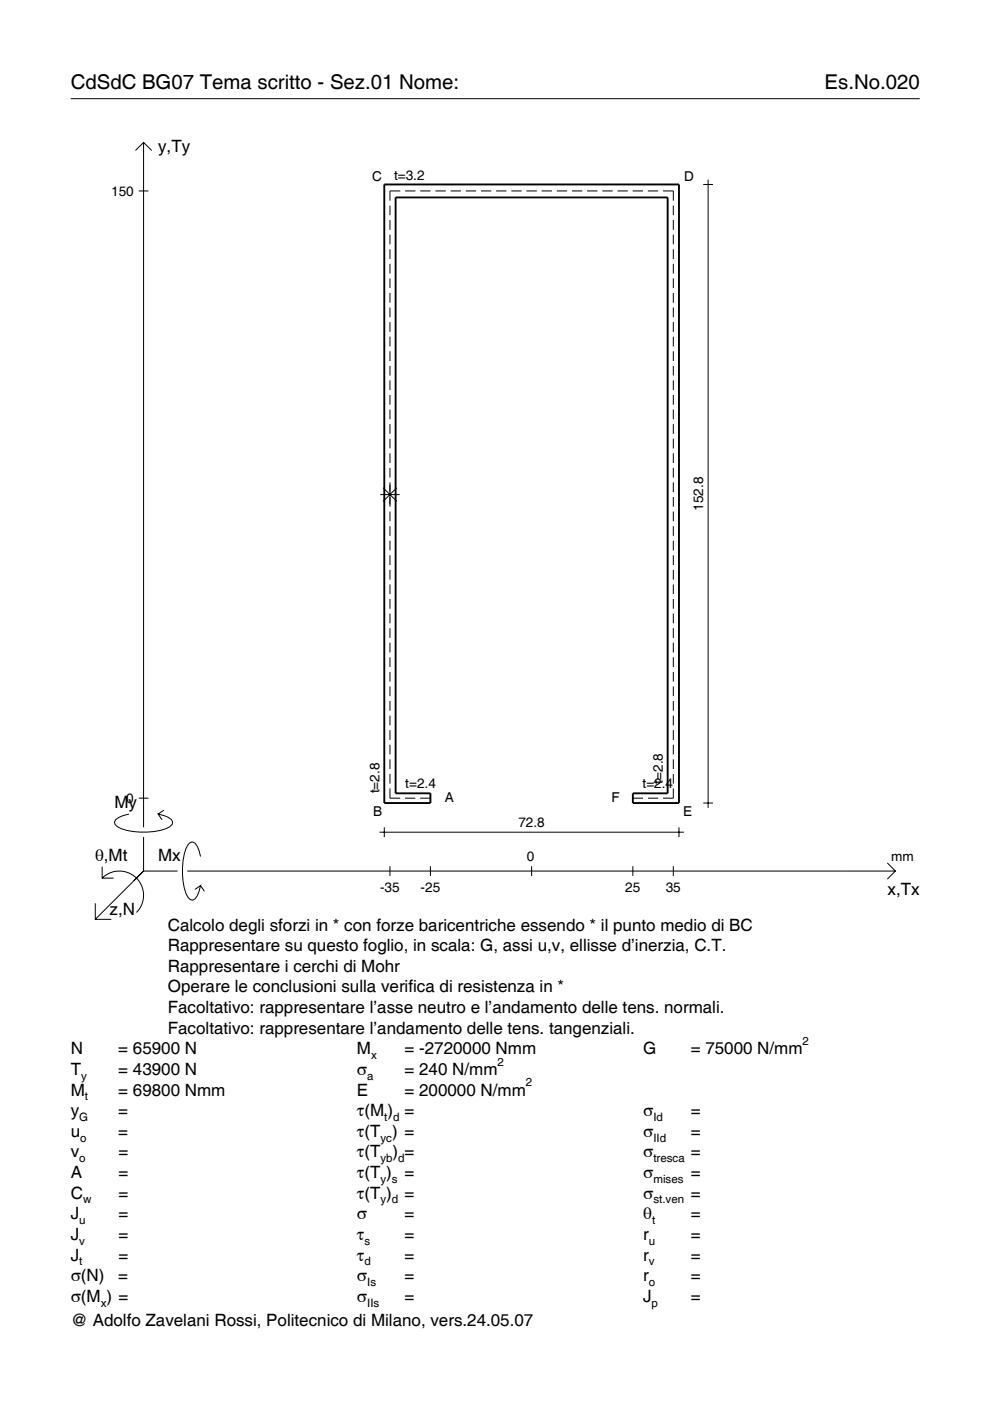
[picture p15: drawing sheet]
<svg xmlns="http://www.w3.org/2000/svg" width="210mm" height="297mm" viewBox="0 0 210 297" stroke-linecap="round" stroke-linejoin="round" font-family="sans-serif">
<defs><g id="words">
<g font-size="4.3">
<text x="15" y="18.9">CdSdC BG07 Tema scritto - Sez.01 Nome:</text>
<text x="174.8" y="18.9">Es.No.020</text>
</g>
<g font-size="3.6">
<text x="33.5" y="32.3">y,Ty</text>
<text x="24.3" y="171.3">My</text>
<text x="20.1" y="182.6">θ,Mt</text>
<text x="33.5" y="182.6">Mx</text>
<text x="188.2" y="189.8">x,Tx</text>
<text x="23.2" y="193.9">z,N</text>
<text x="35.6" y="197.3">Calcolo degli sforzi in * con forze baricentriche essendo * il punto medio di BC</text>
<text x="35.6" y="201.7">Rappresentare su questo foglio, in scala: G, assi u,v, ellisse d’inerzia, C.T.</text>
<text x="35.6" y="206">Rappresentare i cerchi di Mohr</text>
<text x="35.6" y="210.4">Operare le conclusioni sulla verifica di resistenza in *</text>
<text x="35.6" y="214.8">Facoltativo: rappresentare l’asse neutro e l’andamento delle tens. normali.</text>
<text x="35.6" y="219.2">Facoltativo: rappresentare l’andamento delle tens. tangenziali.</text>
<text x="15" y="223.5">N</text>
<text x="15" y="227.9">T</text>
<text x="25.1" y="223.5">= 65900 N</text>
<text x="25.1" y="227.9">= 43900 N</text>
<text x="75.7" y="227.9">σ</text>
<text x="75.7" y="223.5">M</text>
<text x="85.8" y="223.5">= -2720000 Nmm</text>
<text x="85.8" y="227.9">= 240 N/mm</text>
<text x="136.4" y="223.5">G</text>
<text x="146.5" y="223.5">= 75000 N/mm</text>
<text x="15" y="232.3">M</text>
<text x="25.1" y="232.3">= 69800 Nmm</text>
<text x="75.7" y="232.3">E</text>
<text x="85.8" y="232.3">= 200000 N/mm</text>
<text x="15" y="236.7">y</text>
<text x="25.1" y="236.7">=</text>
<text x="75.7" y="236.7">τ(M ) =</text>
<text x="136.4" y="236.7">σ</text>
<text x="146.5" y="236.7">=</text>
<text x="15" y="241">u</text>
<text x="15" y="245.4">v</text>
<text x="25.1" y="241">=</text>
<text x="25.1" y="245.4">=</text>
<text x="75.7" y="241">τ(T ) =</text>
<text x="75.7" y="245.4">τ(T</text>
<text x="83.3" y="245.4">) =</text>
<text x="136.4" y="241">σ</text>
<text x="136.4" y="245.4">σ</text>
<text x="146.5" y="241">=</text>
<text x="146.5" y="245.4">=</text>
<text x="15" y="249.8">A</text>
<text x="25.1" y="249.8">=</text>
<text x="75.7" y="249.8">τ(T )</text>
<text x="85.8" y="249.8">=</text>
<text x="136.4" y="249.8">σ</text>
<text x="146.5" y="249.8">=</text>
<text x="15" y="254.2">C</text>
<text x="25.1" y="254.2">=</text>
<text x="75.7" y="254.2">τ(T )</text>
<text x="85.8" y="254.2">=</text>
<text x="136.4" y="254.2">σ</text>
<text x="146.5" y="254.2">=</text>
<text x="15" y="258.5">J</text>
<text x="15" y="262.9">J</text>
<text x="25.1" y="258.5">=</text>
<text x="25.1" y="262.9">=</text>
<text x="75.7" y="258.5">σ</text>
<text x="75.7" y="262.9">τ</text>
<text x="85.8" y="258.5">=</text>
<text x="85.8" y="262.9">=</text>
<text x="136.4" y="258.5">θ</text>
<text x="136.4" y="262.9">r</text>
<text x="146.5" y="258.5">=</text>
<text x="146.5" y="262.9">=</text>
<text x="15" y="267.3">J</text>
<text x="25.1" y="267.3">=</text>
<text x="75.7" y="267.3">τ</text>
<text x="85.8" y="267.3">=</text>
<text x="136.4" y="267.3">r</text>
<text x="146.5" y="267.3">=</text>
<text x="15" y="271.7">σ(N)</text>
<text x="25.1" y="271.7">=</text>
<text x="75.7" y="271.7">σ</text>
<text x="85.8" y="271.7">=</text>
<text x="136.4" y="271.7">r</text>
<text x="146.5" y="271.7">=</text>
<text x="15" y="276">σ(M ) =</text>
<text x="15" y="281.2">@ Adolfo Zavelani Rossi, Politecnico di Milano, vers.24.05.07</text>
<text x="75.7" y="276">σ</text>
<text x="85.8" y="276">=</text>
<text x="136.4" y="276">J</text>
<text x="146.5" y="276">=</text>
</g>
<g font-size="2.9">
<text x="23.6" y="41.5">150</text>
<text x="78.9" y="38.4">C</text>
<text x="83.5" y="38.1">t=3.2</text>
<text x="145" y="38.4">D</text>
<text x="149.1" y="108.3" transform="rotate(-90 149.1 108.3)">152.8</text>
<text x="85.9" y="167.2">t=2.4</text>
<text x="136.2" y="167.2">t=2.4</text>
<text x="140.5" y="166.1" transform="rotate(-90 140.5 166.1)">t=2.8</text>
<text x="26.8" y="170.2">0</text>
<text x="79.1" y="173">B</text>
<text x="80.4" y="168.2" transform="rotate(-90 80.4 168.2)">t=2.8</text>
<text x="94.3" y="170.1">A</text>
<text x="129.6" y="170.1">F</text>
<text x="144.9" y="173">E</text>
<text x="109.9" y="175.4">72.8</text>
<text x="111.7" y="182.6">0</text>
<text x="189" y="182.6">mm</text>
<text x="80.6" y="189.1">-35</text>
<text x="89.2" y="189.1">-25</text>
<text x="132.6" y="189.1">25</text>
<text x="141.2" y="189.1">35</text>
</g>
<g font-size="2.4">
<text x="170.2" y="221.5">2</text>
<text x="78.7" y="224.5">x</text>
<text x="105.5" y="225.9">2</text>
<text x="17.2" y="228.9">y</text>
<text x="18" y="233.3">t</text>
<text x="77.9" y="228.9">a</text>
<text x="111.5" y="230.3">2</text>
<text x="16.8" y="237.7">G</text>
<text x="81.5" y="237.7">t d</text>
<text x="138.5" y="237.7">Id</text>
<text x="17" y="242">o</text>
<text x="80.7" y="242">yc</text>
<text x="138.5" y="242">IId</text>
<text x="16.8" y="246.4">o</text>
<text x="80.7" y="246.4">yb d</text>
<text x="80.7" y="250.8">y s</text>
<text x="138.5" y="246.4">tresca</text>
<text x="138.5" y="250.8">mises</text>
<text x="17.6" y="255.2">w</text>
<text x="80.7" y="255.2">y d</text>
<text x="138.5" y="255.2">st.ven</text>
<text x="16.8" y="259.5">u</text>
<text x="16.8" y="263.9">v</text>
<text x="77.3" y="263.9">s</text>
<text x="137.6" y="263.9">u</text>
<text x="138.2" y="259.5">t</text>
<text x="16.8" y="268.3">t</text>
<text x="77.3" y="268.3">d</text>
<text x="137.6" y="268.3">v</text>
<text x="77.9" y="272.7">Is</text>
<text x="137.6" y="272.7">o</text>
<text x="21.4" y="277">x</text>
<text x="77.9" y="277">IIs</text>
<text x="138.2" y="277">p</text>
</g>
</g></defs>
<g fill="none" stroke="#000" stroke-width=".21">
<path d="M15 20.9h180M28.7 31.9l1.7-1.7 1.8 1.7M30.4 30.2v145.2M149.1 39.1h2.1M150.1 38.1v133.2M29.4 40.5h2.1M82.7 43.6v2M82.7 46.7v2M82.7 49.8v2M82.7 52.8v2.1M82.7 55.9v2.1M82.7 59v2.1"/>
<path d="M84.9 40.5h-2.2v2M85.9 40.5h2.2M89.1 40.5h2.2M92.3 40.5h2.2M95.5 40.5h2.2M98.8 40.5h2.1M102 40.5h2.2M105.2 40.5h2.2M108.4 40.5h2.2M111.6 40.5h2.2M114.8 40.5h2.2M118.1 40.5h2.1"/>
<path d="M121.3 40.5h2.2M124.5 40.5h2.2M127.7 40.5h2.2M130.9 40.5h2.2M134.1 40.5h2.2M137.4 40.5h2.1M140.6 40.5h2.2v2M142.8 43.6v2M142.8 46.7v2M142.8 49.8v2M142.8 52.8v2.1M142.8 55.9v2.1"/>
<path d="M142.8 59v2.1M82.7 62.1v2.1M82.7 65.2v2.1M82.7 68.3v2.1M82.7 71.4v2M82.7 74.5v2M82.7 77.6v2M142.8 62.1v2.1M142.8 65.2v2.1M142.8 68.3v2.1M142.8 71.4v2M142.8 74.5v2"/>
<path d="M142.8 77.6v2M82.7 80.7v2M82.7 83.7v2.1M82.7 86.8v2.1M82.7 89.9v2.1M82.7 93v2.1M82.7 96.1v2.1M82.7 99.2v2.1M142.8 80.7v2M142.8 83.7v2.1M142.8 86.8v2.1M142.8 89.9v2.1"/>
<path d="M142.8 93v2.1M142.8 96.1v2.1M142.8 99.2v2.1M80.6 104.9h4.1M81.2 103.4l2.9 2.9M82.7 102.3v5.1M82.7 108.5v2M82.7 111.6v2M82.7 114.6v2.1M82.7 117.7v2.1M84.1 103.4l-2.9 2.9M142.8 102.3v2"/>
<path d="M142.8 105.4v2M142.8 108.5v2M142.8 111.6v2M142.8 114.6v2.1M142.8 117.7v2.1M82.7 120.8v2.1M82.7 123.9v2.1M82.7 127v2.1M82.7 130.1v2.1M82.7 133.2v2M82.7 136.3v2M82.7 139.4v2"/>
<path d="M142.8 120.8v2.1M142.8 123.9v2.1M142.8 127v2.1M142.8 130.1v2.1M142.8 133.2v2M142.8 136.3v2M142.8 139.4v2M82.7 142.5v2M82.7 145.5v2.1M82.7 148.6v2.1M82.7 151.7v2.1M82.7 154.8v2.1"/>
<path d="M82.7 157.9v2.1M142.8 142.5v2M142.8 145.5v2.1M142.8 148.6v2.1M142.8 151.7v2.1M142.8 154.8v2.1M142.8 157.9v2.1M27.3 172.6a3.6 3.6 0 0 0-3 1.7l.1 .5a5.7 5.7 0 0 0 3.8 1.5 13.3 13.3 0 0 0 7.8-1l.5-.5 .1-.5a3.6 3.6 0 0 0-3.1-1.7l.8 1.2M29.4 169.2h2.1M30.4 177.5v7.2M34.7 171.8l-1.2 .8M80.4 176.4h64.6"/>
<path d="M81.5 175.4v2.1M82.7 167.2v2h2.2M82.7 161v2.1M82.7 164.1v2M85.9 169.2h2.2M89.1 169.2h2.2M134.2 169.2h2.1M137.4 169.2h2.2M142.8 167.2v2h-2.2M142.8 161v2.1M142.8 164.1v2M144 175.4v2.1"/>
<path d="M149.1 170.3h2.1M20.2 191.5v3.4h3.4M21.7 186.2a5.1 5.1 0 0 1 7.2 0 5.1 5.1 0 0 1 0 7.3M21.7 183.8v2.4h2.4M30.4 184.7l-10.2 10.2M30.4 184.7l-2 2M30.4 184.7h7.2M39.7 184.7h150.1M42.5 181.6a3.6 3.6 0 0 0-1.7-3.1l-.5 .1a5.7 5.7 0 0 0-1.5 3.8 13.3 13.3 0 0 0 1 7.8l.5 .5 .5 .2a3.6 3.6 0 0 0 1.7-3.1l-1.2 .8M42.5 187.8l.8 1.2M82.7 183.7v2M91.3 183.7v2"/>
<path d="M112.7 183.7v2M134.2 183.7v2M142.8 183.7v2M188.1 183l1.7 1.7-1.7 1.7"/>
</g>
<path d="M81.5 39.1h62.5v131.2h-9.8v-2.1h7.4v-126.3h-57.7v126.3h7.4v2.1h-9.8z" fill="none" stroke="#000" stroke-width=".4"/>
<use href="#words"/>
</svg>
